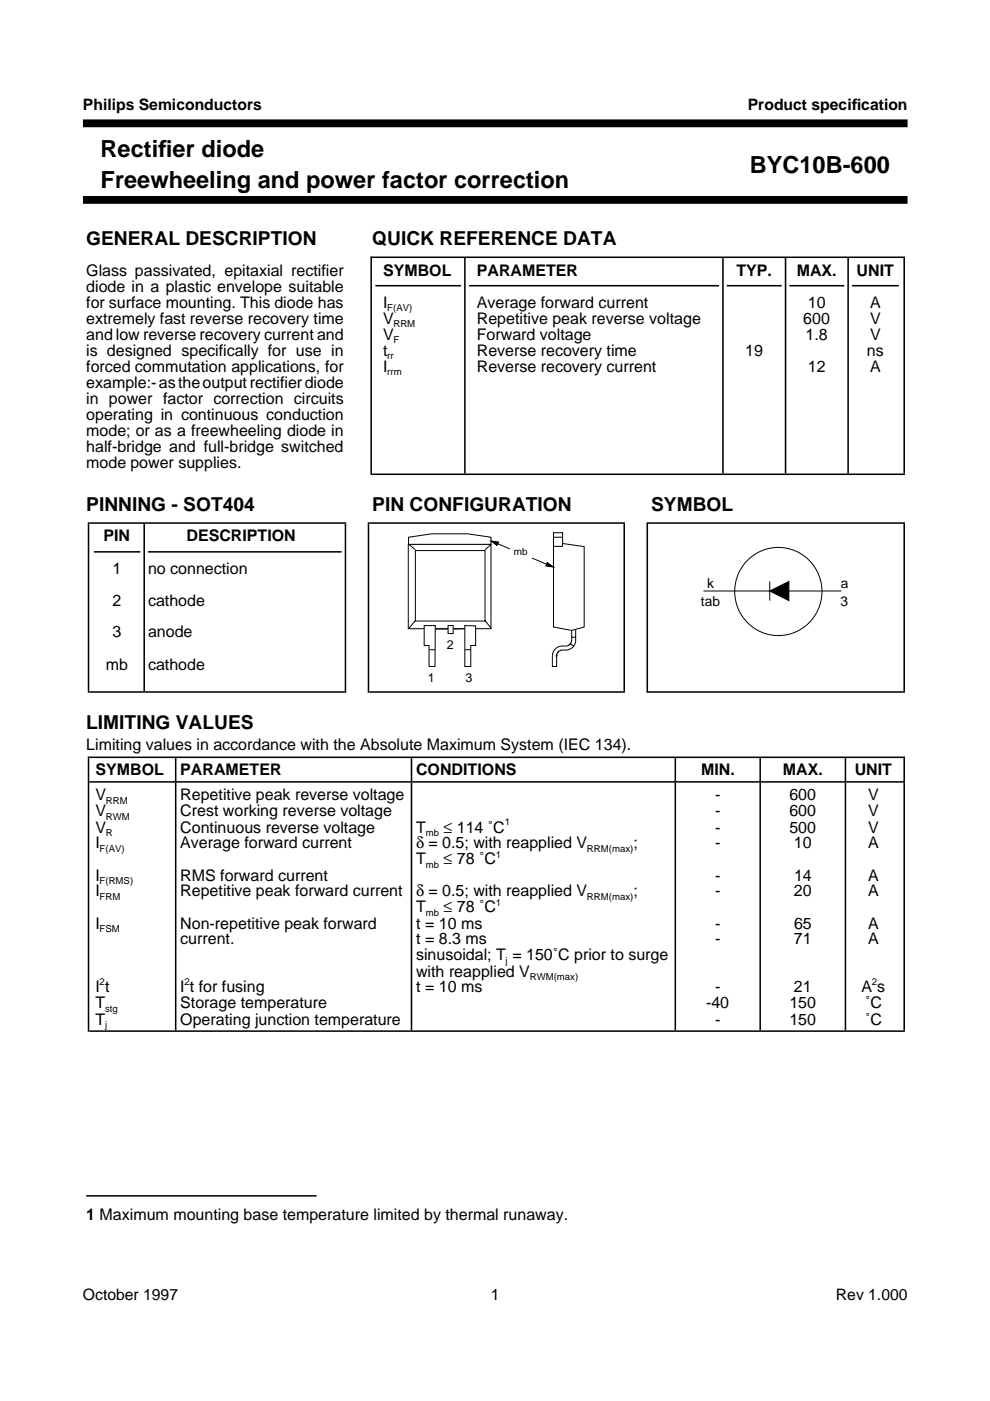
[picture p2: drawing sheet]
<svg xmlns="http://www.w3.org/2000/svg" width="210mm" height="297mm" viewBox="0 0 210 297" stroke-linecap="round" stroke-linejoin="round" font-family="sans-serif">
<defs><g id="words">
<g font-size="5">
<text x="21.3" y="33.3">Rectif</text>
<text x="33.5" y="33.3">ier diode</text>
<text x="21.3" y="39.9">Freewheeling and power factor correction</text>
<text x="159" y="36.6">BYC10B-600</text>
</g>
<g font-size="4.1">
<text x="18.3" y="51.9">GENERAL DESCRIPTION</text>
<text x="78.9" y="51.9">QUICK REFERENCE DATA</text>
<text x="18.3" y="108.4">PINNING - SOT404</text>
<text x="78.9" y="108.4">PIN CONFIGURATION</text>
<text x="138" y="108.4">SYMBOL</text>
<text x="18.3" y="154.5">LIMITING VALUES</text>
</g>
<g font-size="3.4">
<text x="18.3" y="58.5">Glass passivated, epitaxial rectifier</text>
<text x="81.2" y="58.5">SYMBOL</text>
<text x="101.1" y="58.5">PARAMETER</text>
<text x="156.1" y="58.5">TYP.</text>
<text x="168.9" y="58.5">MAX.</text>
<text x="181.6" y="58.5">UNIT</text>
<text x="18.3" y="61.9">diode in a plastic envelope suitable</text>
<text x="18.3" y="65.2">for surface mounting. This diode has</text>
<text x="81.2" y="65.2">I</text>
<text x="101.1" y="65.2">Average forward current</text>
<text x="171.3" y="65.2">10</text>
<text x="184.5" y="65.2">A</text>
<text x="18.3" y="68.6">extremely fast reverse recovery time</text>
<text x="81.2" y="68.6">V</text>
<text x="101.1" y="68.6">Repetitive peak reverse voltage</text>
<text x="170.3" y="68.6">600</text>
<text x="184.5" y="68.6">V</text>
<text x="18.3" y="72.1">and low reverse recovery current and</text>
<text x="18.3" y="75.4">is designed specifically for use in</text>
<text x="81.2" y="72.1">V</text>
<text x="81.2" y="75.4">t</text>
<text x="101.1" y="72.1">Forward voltage</text>
<text x="101.1" y="75.4">Reverse recovery time</text>
<text x="158" y="75.4">19</text>
<text x="170.8" y="72.1">1.8</text>
<text x="183.8" y="75.4">ns</text>
<text x="184.5" y="72.1">V</text>
<text x="18.3" y="78.8">forced commutation applications, for</text>
<text x="18.3" y="82.2">example:-astheoutput rectifierdiode</text>
<text x="81.2" y="78.8">I</text>
<text x="101.1" y="78.8">Reverse recovery current</text>
<text x="171.3" y="78.8">12</text>
<text x="184.5" y="78.8">A</text>
<text x="18.3" y="85.6">in power factor correction circuits</text>
<text x="18.3" y="89">operating in continuous conduction</text>
<text x="18.3" y="92.4">mode; or as a freewheeling diode in</text>
<text x="18.3" y="95.8">half-bridge and full-bridge switched</text>
<text x="18.3" y="99.2">mode power supplies.</text>
<text x="21.9" y="114.8">PIN</text>
<text x="39.5" y="114.8">DESCRIPTION</text>
<text x="23.8" y="121.6">1</text>
<text x="31.4" y="121.6">no connection</text>
<text x="23.8" y="128.4">2</text>
<text x="31.4" y="128.4">cathode</text>
<text x="23.8" y="135.2">3</text>
<text x="31.4" y="135.2">anode</text>
<text x="22.4" y="142">mb</text>
<text x="31.4" y="142">cathode</text>
<text x="18.3" y="159.1">Limiting values in accordance with the Absolute Maximum System (IEC 134).</text>
<text x="20.2" y="164.4">SYMBOL</text>
<text x="38.2" y="164.4">PARAMETER</text>
<text x="88.2" y="164.4">CONDITIONS</text>
<text x="148.6" y="164.4">MIN.</text>
<text x="166" y="164.4">MAX.</text>
<text x="181.2" y="164.4">UNIT</text>
<text x="20.2" y="169.7">V</text>
<text x="20.2" y="173.1">V</text>
<text x="38.2" y="169.7">Repetitive peak reverse voltage</text>
<text x="38.2" y="173.1">Crest working reverse voltage</text>
<text x="151.7" y="169.7">-</text>
<text x="151.7" y="173.1">-</text>
<text x="167.4" y="169.7">600</text>
<text x="167.4" y="173.1">600</text>
<text x="184.1" y="169.7">V</text>
<text x="184.1" y="173.1">V</text>
<text x="20.2" y="179.9">I</text>
<text x="20.2" y="176.5">V</text>
<text x="38.2" y="176.5">Continuous reverse voltage</text>
<text x="38.2" y="179.9">Average forward current</text>
<text x="88.2" y="179.9">δ = 0.5; with reapplied V</text>
<text x="88.2" y="176.5">T</text>
<text x="94.1" y="176.5">≤ 114 ˚C</text>
<text x="134.3" y="179.9">;</text>
<text x="151.7" y="176.5">-</text>
<text x="151.7" y="179.9">-</text>
<text x="167.4" y="176.5">500</text>
<text x="168.3" y="179.9">10</text>
<text x="184.1" y="176.5">V</text>
<text x="184.1" y="179.9">A</text>
<text x="88.2" y="183.3">T</text>
<text x="94.1" y="183.3">≤ 78 ˚C</text>
<text x="20.2" y="190">I</text>
<text x="20.2" y="186.7">I</text>
<text x="38.2" y="186.7">RMS forward current</text>
<text x="38.2" y="190">Repetitive peak forward current</text>
<text x="88.2" y="190">δ = 0.5; with reapplied V</text>
<text x="134.3" y="190">;</text>
<text x="151.7" y="190">-</text>
<text x="151.7" y="186.7">-</text>
<text x="168.3" y="190">20</text>
<text x="168.3" y="186.7">14</text>
<text x="184.1" y="190">A</text>
<text x="184.1" y="186.7">A</text>
<text x="20.2" y="196.9">I</text>
<text x="38.2" y="196.9">Non-repetitive peak forward</text>
<text x="88.2" y="193.5">T</text>
<text x="88.2" y="196.9">t = 10 ms</text>
<text x="94.1" y="193.5">≤ 78 ˚C</text>
<text x="151.7" y="196.9">-</text>
<text x="168.3" y="196.9">65</text>
<text x="184.1" y="196.9">A</text>
<text x="38.2" y="200.2">current.</text>
<text x="88.2" y="200.2">t = 8.3 ms</text>
<text x="88.2" y="203.6">sinusoidal; T = 150˚C prior to surge</text>
<text x="151.7" y="200.2">-</text>
<text x="168.3" y="200.2">71</text>
<text x="184.1" y="200.2">A</text>
<text x="88.2" y="207.1">with reapplied V</text>
<text x="20.2" y="213.8">T</text>
<text x="20.2" y="210.4">I t</text>
<text x="38.2" y="213.8">Storage temperature</text>
<text x="38.2" y="210.4">I t for fusing</text>
<text x="88.2" y="210.4">t = 10 ms</text>
<text x="149.7" y="213.8">-40</text>
<text x="151.7" y="210.4">-</text>
<text x="167.4" y="213.8">150</text>
<text x="168.3" y="210.4">21</text>
<text x="182.7" y="210.4">A s</text>
<text x="183.4" y="213.8">˚C</text>
<text x="20.2" y="217.2">T</text>
<text x="38.2" y="217.2">Operating junction temperature</text>
<text x="151.7" y="217.2">-</text>
<text x="167.4" y="217.2">150</text>
<text x="183.4" y="217.2">˚C</text>
<text x="18.3" y="258.6">1 Maximum mounting base temperature limited by thermal runaway.</text>
</g>
<g font-size="3.3">
<text x="17.6" y="23.4">Philips Semiconductors</text>
<text x="158.6" y="23.4">Product specif</text>
<text x="180.6" y="23.4">ication</text>
<text x="17.6" y="275.6">October 1997</text>
<text x="104.1" y="275.6">1</text>
<text x="177.2" y="275.6">Rev 1.000</text>
</g>
<g font-size="2.9">
<text x="149.9" y="124.6">k</text>
<text x="178.3" y="124.6">a</text>
<text x="148.6" y="128.4">tab</text>
<text x="178.2" y="128.4">3</text>
</g>
<g font-size="2.7">
<text x="94.8" y="137.6">2</text>
<text x="90.7" y="144.6">1</text>
<text x="98.7" y="144.6">3</text>
</g>
<text font-size="2.1" x="109" y="117.7">mb</text>
<g font-size="2">
<text x="82.1" y="65.9">F(AV)</text>
<text x="83.4" y="69.3">RRM</text>
<text x="82.1" y="76.1">rr</text>
<text x="83.4" y="72.7">F</text>
<text x="82.1" y="79.5">rrm</text>
<text x="22.4" y="170.4">RRM</text>
<text x="22.4" y="173.8">RWM</text>
<text x="22.4" y="177.2">R</text>
<text x="90.3" y="177.2">mb</text>
<text x="107" y="175">1</text>
<text x="21.1" y="180.6">F(AV)</text>
<text x="90.3" y="183.9">mb</text>
<text x="105.2" y="181.8">1</text>
<text x="124.5" y="180.6">RRM(max)</text>
<text x="21.1" y="187.4">F(RMS)</text>
<text x="21.1" y="190.8">FRM</text>
<text x="105.2" y="192">1</text>
<text x="124.5" y="190.8">RRM(max)</text>
<text x="21.1" y="197.5">FSM</text>
<text x="90.3" y="194.1">mb</text>
<text x="21.1" y="208.9">2</text>
<text x="39.1" y="208.9">2</text>
<text x="107.2" y="204.3">j</text>
<text x="112.3" y="207.7">RWM(max)</text>
<text x="184.9" y="208.9">2</text>
<text x="22.3" y="214.5">stg</text>
<text x="22.3" y="217.9">j</text>
</g>
</g></defs>
<path d="M17.6 26.2h174.8M17.6 42.4h174.8" fill="none" stroke="#000" stroke-width="1.7" stroke-linecap="butt"/>
<path d="M86.6 115.4h17.5v17.9h-17.5z" fill-rule="evenodd" fill="#fff" stroke="#000" stroke-width=".21"/>
<path d="M86.7 115.4l1.4 1.2M88.1 116.7h14.7v15h-14.7zM104.2 115.4l-1.4 1.2M88.1 131.6l-1.4 1.6M92.3 133.4h2.8M98.6 133.3l-2.5 .1M102.8 131.6l1.4 1.6" fill="none" stroke="#000" stroke-width=".21"/>
<g fill="#fff" stroke="#000" stroke-width=".21">
<path d="M86.6 113.9l4.9-.7h7.7l4.9 .7v1.5h-17.5z" fill-rule="evenodd"/>
<path d="M117.4 112.9h1.9v2.3l4.6 .7v17l-2.7 .8-3.8-.8z" fill-rule="evenodd"/>
</g>
<path d="M105.5 115.3l10.4 4.3M117.4 113.9h1.8M119.3 115.2v.6h-1.9M121 136.6l.6 .4M121.3 135.1h.8M122.1 133.5v2.5a2.12 2.12 0 0 1-1.9 1.8l-1.3 .1-.7 .5-.2 .6v2.3h-.9v-2.3a2.06 2.06 0 0 1 1.9-2l1.4-.1 .6-.5 .2-.6v-2.1" fill="none" stroke="#000" stroke-width=".21"/>
<path d="M104.1 114.7l1.6 .2-.3 .8zM116 119.3l1.4 .9-1.7-.2z" fill="#000" stroke="#000" stroke-width=".21"/>
<path d="M108.2 115.7h4.5v3.1h-4.5z" fill-rule="evenodd" fill="#fff"/>
<g fill="#fff" stroke="#000" stroke-width=".21">
<path d="M98.6 132.6l2.2 .1v4.2h-1v4.4h-1.2z" fill-rule="evenodd"/>
<path d="M89.9 132.6h2.4l-.1 8.7h-1.2v-4.4h-1.1z" fill-rule="evenodd"/>
</g>
<path d="M91 137.8h1.2M98.6 137.8h1.2" fill="none" stroke="#000" stroke-width=".21"/>
<path d="M95 132.6h1.1v1.7h-1.1z" fill-rule="evenodd" fill="#fff" stroke="#000" stroke-width=".21"/>
<path d="M163.2 125.3l4.1-2v4z" fill-rule="evenodd" fill="#000" stroke="#000" stroke-width=".21"/>
<g fill="none" stroke="#000" stroke-width=".21">
<path d="M149.2 125.3h29.2M163.2 123.3v4"/>
<circle cx="165" cy="125.4" r="9.3"/>
</g>
<g fill="none" stroke="#000" stroke-width=".33">
<path d="M78.9 54.6h113M79.6 60.6h18.2M99.5 60.6h53M154.1 60.6h11.6M167.4 60.6h11.6M180.6 60.6h10M18.9 110.9h54.5M19.9 117h9.9M31.4 117h41M78.3 110.9h54.2M78.9 100.6h113M137.4 110.9h54.5"/>
<path d="M18.9 146.7h54.5M78.3 146.7h54.2M137.4 146.7h54.5M18.9 165.8h173M18.9 160.6h173M18.9 218.6h173M18.3 253.5h48.8"/>
</g>
<path d="M37.1 192.2h.3M87.1 192.2h.3M143 192.2h.3M161 192.2h.3M179.1 192.2h.3M191.5 192.2h.4" fill="none" stroke="#000" stroke-width="52.5" stroke-linecap="butt"/>
<path d="M37.1 163.2h.3M87.1 163.2h.3M143 163.2h.3M161 163.2h.3M179.1 163.2h.3M191.5 163.2h.4" fill="none" stroke="#000" stroke-width="4.9" stroke-linecap="butt"/>
<path d="M18.6 189.5h.3" fill="none" stroke="#000" stroke-width="58.4" stroke-linecap="butt"/>
<path d="M30.4 128.8h.3M73.1 128.8h.3M132.2 128.8h.3M191.5 128.8h.4" fill="none" stroke="#000" stroke-width="35.5" stroke-linecap="butt"/>
<path d="M18.6 128.8h.3M78 128.8h.3M137.1 128.8h.3" fill="none" stroke="#000" stroke-width="36.2" stroke-linecap="butt"/>
<path d="M98.4 77.5h.3M153.1 77.5h.3M166.4 77.5h.3M179.7 77.5h.3M191.5 77.5h.4" fill="none" stroke="#000" stroke-width="45.7" stroke-linecap="butt"/>
<path d="M78.5 77.5h.4" fill="none" stroke="#000" stroke-width="46.3" stroke-linecap="butt"/>
<use href="#words"/>
</svg>
